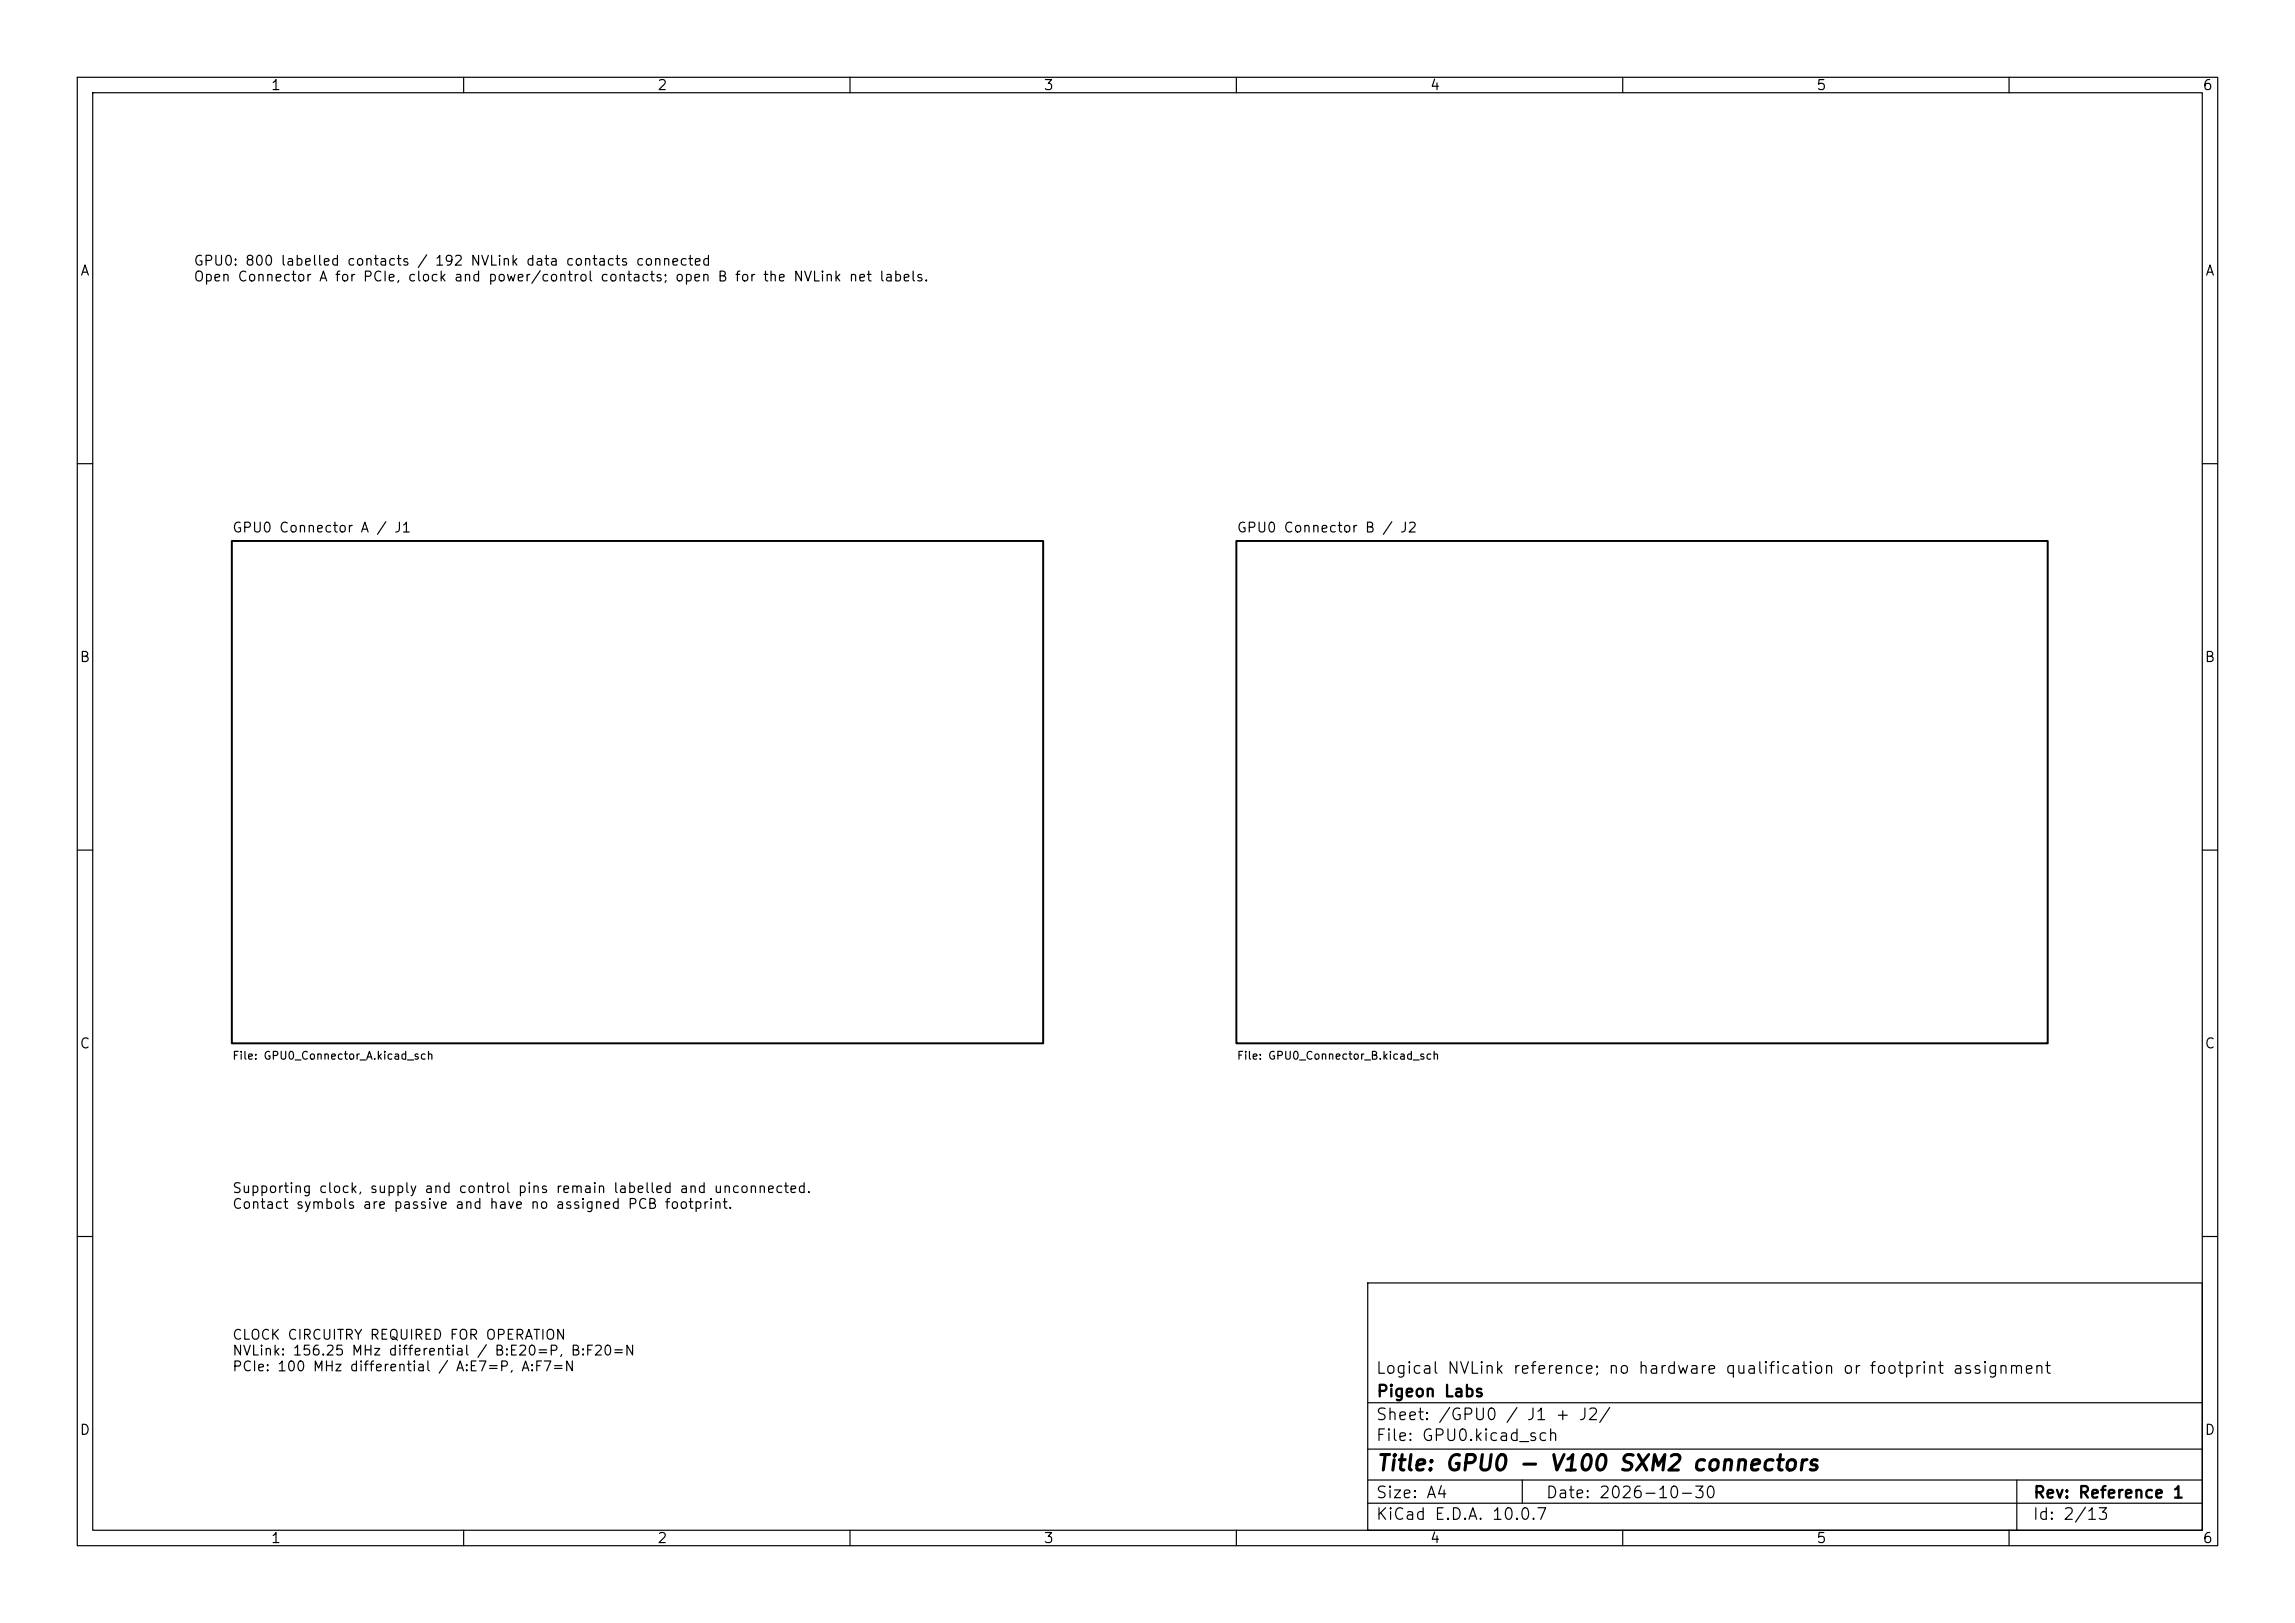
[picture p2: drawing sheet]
<svg xmlns="http://www.w3.org/2000/svg" width="297mm" height="210mm" viewBox="0 0 297 210" stroke-linecap="round" stroke-linejoin="round" font-family="sans-serif">
<defs><g id="words">
<text font-size="2" x="178" y="190.8">Title: GPU0 - V100 SXM2 connectors</text>
<g font-size="1.5">
<text x="178" y="178.1">Logical NVLink reference; no hardware qualification or footprint assignment</text>
<text x="178" y="184.1">Sheet: /GPU0 / J1 + J2/</text>
<text x="178" y="181.1">Pigeon Labs</text>
<text x="178" y="186.8">File: GPU0.kicad_sch</text>
<text x="178" y="197">KiCad E.D.A. 10.0.7</text>
<text x="178" y="194.2">Size: A4</text>
<text x="200" y="194.2">Date: 2026-10-30</text>
<text x="263" y="197">Id: 2/13</text>
<text x="263" y="194.2">Rev: Reference 1</text>
</g>
<g font-size="1.3">
<text x="35" y="12">1</text>
<text x="85" y="12">2</text>
<text x="135" y="12">3</text>
<text x="185" y="12">4</text>
<text x="235" y="12">5</text>
<text x="285" y="12">6</text>
<text x="10.3" y="36">A</text>
<text x="25" y="34.7">GPU0: 800 labelled contacts / 192 NVLink data contacts connected</text>
<text x="285.3" y="36">A</text>
<text x="25" y="36.7">Open Connector A for PCIe, clock and power/control contacts; open B for the NVLink net labels.</text>
<text x="30" y="69.2">GPU0 Connector A / J1</text>
<text x="160" y="69.2">GPU0 Connector B / J2</text>
<text x="10.2" y="86">B</text>
<text x="285.2" y="86">B</text>
<text x="10.2" y="136">C</text>
<text x="285.2" y="136">C</text>
<text x="30" y="154.7">Supporting clock, supply and control pins remain labelled and unconnected.</text>
<text x="30" y="156.7">Contact symbols are passive and have no assigned PCB footprint.</text>
<text x="30" y="173.7">CLOCK CIRCUITRY REQUIRED FOR OPERATION</text>
<text x="30" y="175.7">NVLink: 156.25 MHz differential / B:E20=P, B:F20=N</text>
<text x="30" y="177.8">PCIe: 100 MHz differential / A:E7=P, A:F7=N</text>
<text x="10.2" y="186">D</text>
<text x="285.2" y="186">D</text>
<text x="35" y="200">1</text>
<text x="85" y="200">2</text>
<text x="135" y="200">3</text>
<text x="185" y="200">4</text>
<text x="235" y="200">5</text>
<text x="285" y="200">6</text>
</g>
<g font-size="1">
<text x="30" y="137.4">File: GPU0_Connector_A.kicad_sch</text>
<text x="160" y="137.4">File: GPU0_Connector_B.kicad_sch</text>
</g>
</g></defs>
<g fill="none" stroke="#000" stroke-width=".15">
<path d="M10 10h277v190h-277zM12 12h273v186h-273zM60 10v2M110 10v2M160 10v2M210 10v2M260 10v2M10 60h2M285 60h2M10 110h2M285 110h2M10 160h2"/>
<path d="M177 166h108v32h-108zM285 160h2M60 198v2M110 198v2M160 198v2M177 194.5h108M177 191.5h108M177 187.5h108M177 181.5h108M197 191.5v3M210 198v2M260 198v2"/>
<path d="M261 191.5v6.5"/>
</g>
<path d="M30 70h105v65h-105zM160 70h105v65h-105z" fill="none" stroke="#000" stroke-width=".25"/>
<use href="#words"/>
</svg>
